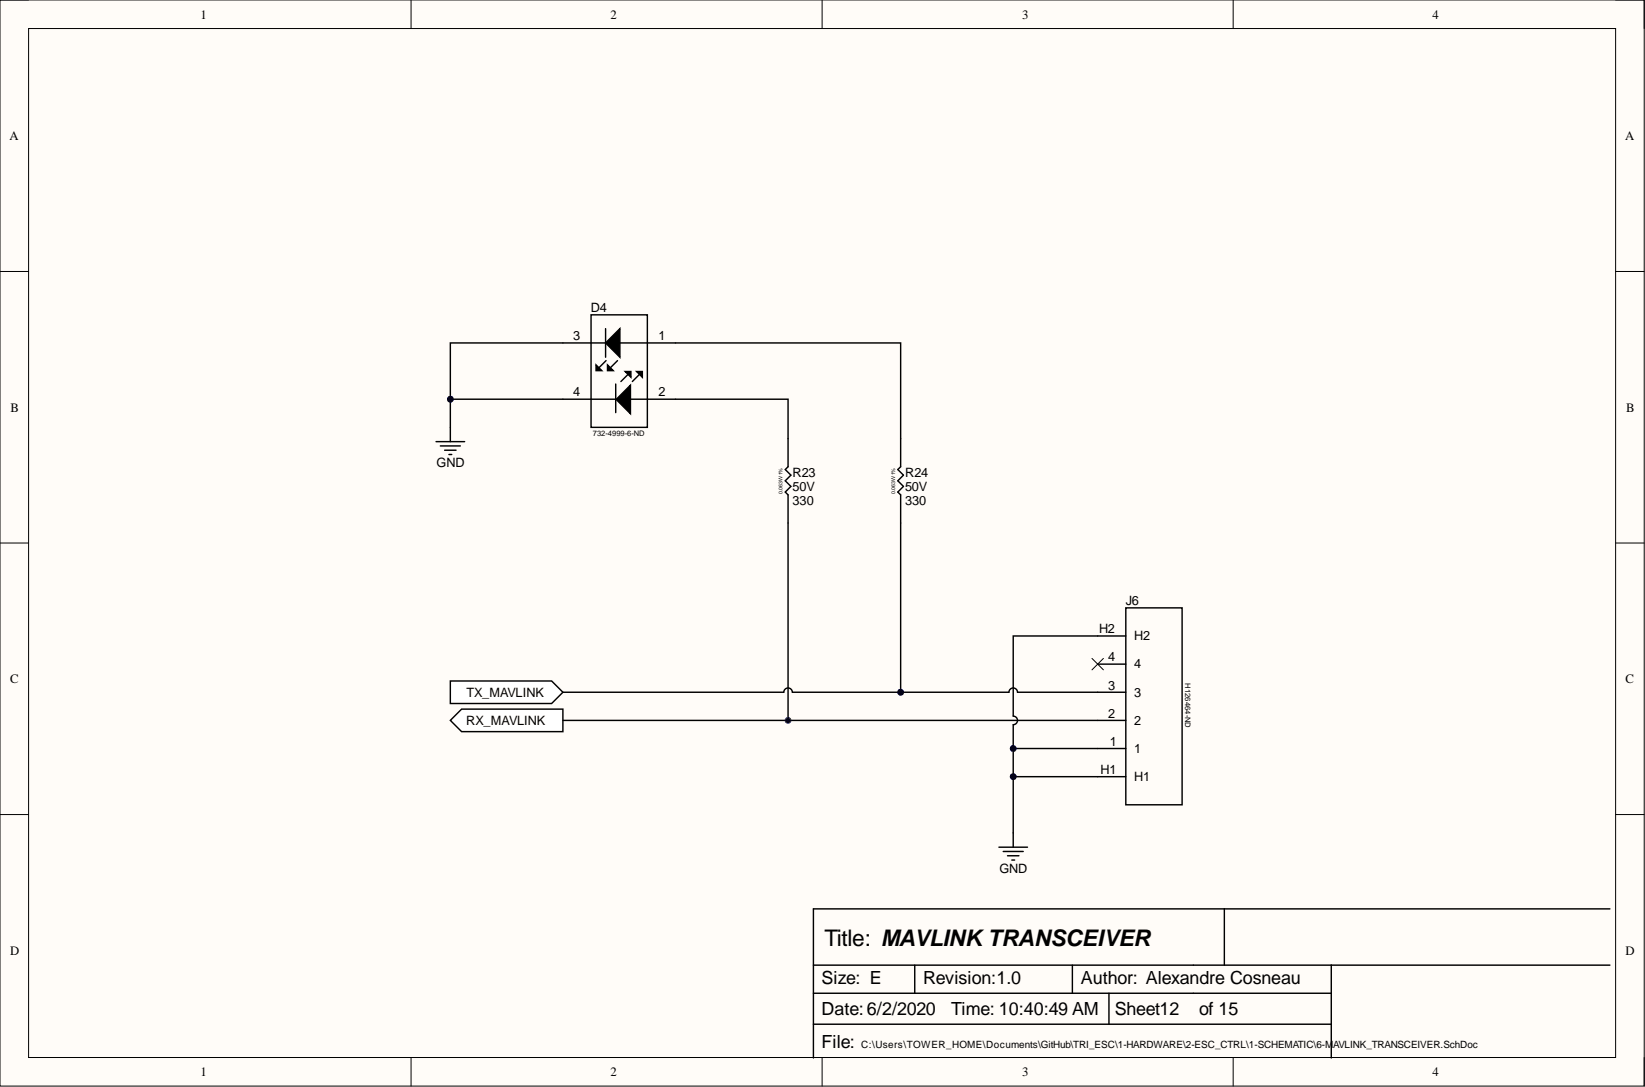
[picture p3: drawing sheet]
<svg xmlns="http://www.w3.org/2000/svg" width="292mm" height="193mm" viewBox="0 0 292 193" stroke-linecap="round" stroke-linejoin="round" font-family="sans-serif">
<defs><g id="words">
<text font-size="4.1" x="146.4" y="167.9">Title: MAVLINK TRANSCEIVER</text>
<g font-size="3.2">
<text x="145.9" y="174.6">Size: E</text>
<text x="163.9" y="174.6">Revision:1.0</text>
<text x="191.9" y="174.6">Author: Alexandre Cosneau</text>
<text x="145.9" y="180.1">Date:6/2/2020</text>
<text x="168.9" y="180.1">Time: 10:40:49 AM</text>
<text x="197.9" y="180.1">Sheet12</text>
<text x="212.9" y="180.1">of 15</text>
<text x="145.9" y="186.1">File:</text>
</g>
<g font-size="2.3">
<text x="35.6" y="3.3">1</text>
<text x="108.4" y="3.3">2</text>
<text x="181.5" y="3.3">3</text>
<text x="254.4" y="3.3">4</text>
<text x="1.7" y="24.9">A</text>
<text x="288.6" y="24.9">A</text>
<text x="104.9" y="55.4">D4</text>
<text x="101.8" y="60.4">3</text>
<text x="117" y="60.4">1</text>
<text x="101.8" y="70.4">4</text>
<text x="117" y="70.4">2</text>
<text x="1.9" y="73.1">B</text>
<text x="288.7" y="73.1">B</text>
<text x="77.5" y="83">GND</text>
<text x="140.7" y="87.2">50V</text>
<text x="140.7" y="89.7">330</text>
<text x="140.7" y="84.6">R23</text>
<text x="160.7" y="87.2">50V</text>
<text x="160.7" y="89.7">330</text>
<text x="160.7" y="84.6">R24</text>
<text x="199.9" y="107.4">J6</text>
<text x="195.1" y="112.4">H2</text>
<text x="201.4" y="113.7">H2</text>
<text x="196.8" y="117.4">4</text>
<text x="201.4" y="118.6">4</text>
<text x="1.8" y="121.3">C</text>
<text x="82.8" y="123.7">TX_MAVLINK</text>
<text x="196.8" y="122.4">3</text>
<text x="201.4" y="123.7">3</text>
<text x="288.7" y="121.3">C</text>
<text x="82.8" y="128.7">RX_MAVLINK</text>
<text x="196.8" y="127.4">2</text>
<text x="201.4" y="128.7">2</text>
<text x="195.4" y="137.4">H1</text>
<text x="197.1" y="132.4">1</text>
<text x="201.4" y="133.7">1</text>
<text x="201.4" y="138.7">H1</text>
<text x="177.5" y="155">GND</text>
<text x="1.8" y="169.5">D</text>
<text x="288.7" y="169.5">D</text>
<text x="35.6" y="191">1</text>
<text x="108.4" y="191">2</text>
<text x="181.5" y="191">3</text>
<text x="254.4" y="191">4</text>
</g>
<g font-size="1.8">
<text x="152.9" y="186">C:\Users\TOWER_HOME\Documents\GitHub\TRI_ESC\1-HARDWARE\2-ESC_CTRL\1-SCHEMATIC\6-M</text>
<text x="236.8" y="186">AVLINK_TRANSCEIVER.SchDoc</text>
</g>
<text font-size="1.4" x="105.3" y="77.4">732-4999-6-ND</text>
<text font-size="1.3" x="210.5" y="121.3" transform="rotate(90 210.5 121.3)">H126464-ND</text>
<g font-size=".9">
<text x="139" y="87.7" transform="rotate(-90 139 87.7)">0.063W1%</text>
<text x="158.9" y="87.7" transform="rotate(-90 158.9 87.7)">0.063W1%</text>
</g>
</g></defs>
<path d="M0 0h292v192.8h-292z" fill-rule="evenodd" fill="#fffcf8"/>
<path d="M0 0h292v192.8h-292z" fill="none" stroke="#000" stroke-width=".18"/>
<path d="M5.1 5.1h281.8v182.6h-281.8z" fill-rule="evenodd" fill="#fffcf8"/>
<g fill="none" stroke="#000" stroke-width=".18">
<path d="M0 0h5.1M73 0v5.1M146 0v5.1M219 0v5.1M286.9 0h5.1v5.1M5.1 5.1h281.8v182.6h-281.8zM0 48.2h5.1M286.9 48.2h5.1M0 96.4h5.1M286.9 96.4h5.1M0 144.6h5.1M286.9 144.6h5.1"/>
<path d="M73 187.7v5.1M146 187.7v5.1M219 187.7v5.1M292 187.7v5.1"/>
</g>
<path d="M144.4 171.3h141.5M144.4 176.3h92M162.4 171.3v5M190.4 171.3v5M196.9 176.3v5.5M217.4 161.3v10M236.4 171.3v16.5M285.9 161.3h-141.5v26.5M144.4 181.8h92" fill="none" stroke="#000" stroke-width=".26"/>
<path d="M80 120.9h18l2 2-2 2h-18z" fill-rule="evenodd" fill="#fff"/>
<path d="M80 120.9h18l2 2-2 2h-18z" fill="none" stroke="#000" stroke-width=".26"/>
<path d="M80 127.9l2-2h18v4h-18z" fill-rule="evenodd" fill="#fff"/>
<g fill="none" stroke="#000" stroke-width=".26">
<path d="M105 55.9h9.9v20h-9.9zM107.5 58.3v5.1M77.4 78.4h5.1M78.2 79.2h3.5M79 79.9h2M80 75.9v2.5M100 60.9h19.9M100 70.9h19.9M105.8 64.8l1.1 1h-1.1zM107.5 60.9l2.6-2.6v5.1zM107.6 64l-1.3 1.3M107.9 64.8l1 1h-1z"/>
<path d="M109.3 68.2v5M109.4 70.9l2.6-2.5v5zM109.6 64l-1.2 1.3M111 66h1v1zM111.5 66.5l-1.2 1.2M113 66h1.1v1zM113.6 66.5l-1.3 1.2M139.9 77.9v5l-.5 .5 1 1-1 1 1 1-1 1 .5 .5v4.9M159.9 77.9v5l-.5 .5 1 1-1 1 1 1-1 1 .5 .5v4.9M79.7 80.7h.5M194.9 112.9h5M194.9 117.9h5"/>
<path d="M199.9 107.9h10v35h-10zM80 127.9l2-2h18v4h-18zM100 127.9h99.9M194.9 122.9h5M199.9 132.9h-20v5h20M177.4 150.4h5.1M178.1 151.2h3.6M178.9 151.9h2M179.7 152.7h.5M179.9 147.9v2.5"/>
</g>
<path d="M107.5 60.9l2.6-2.6v5.1zM105.8 64.8l1.1 1h-1.1zM107.9 64.8l1 1h-1zM111 66h1v1zM109.4 70.9l2.6-2.5v5zM113 66h1.1v1z" fill="#000"/>
<path d="M193.9 116.9l2 2M195.9 116.9l-2 2" fill="none" stroke="#000" stroke-width=".18"/>
<circle cx="179.9" cy="132.9" r=".51" fill="#000080"/>
<circle cx="179.9" cy="132.9" r=".51" fill="none" stroke="#000080" stroke-width=".18"/>
<circle cx="179.9" cy="137.9" r=".51" fill="#000080"/>
<circle cx="179.9" cy="137.9" r=".51" fill="none" stroke="#000080" stroke-width=".18"/>
<path d="M179.9 137.9v10" fill="none" stroke="#000" stroke-width=".26"/>
<circle cx="179.9" cy="137.9" r=".51" fill="#000080"/>
<circle cx="179.9" cy="137.9" r=".51" fill="none" stroke="#000080" stroke-width=".18"/>
<path d="M100 70.9h-20v5" fill="none" stroke="#000" stroke-width=".26"/>
<circle cx="80" cy="70.9" r=".51" fill="#000080"/>
<circle cx="80" cy="70.9" r=".51" fill="none" stroke="#000080" stroke-width=".18"/>
<path d="M100 60.9h-20v10" fill="none" stroke="#000" stroke-width=".26"/>
<circle cx="80" cy="70.9" r=".51" fill="#000080"/>
<circle cx="80" cy="70.9" r=".51" fill="none" stroke="#000080" stroke-width=".18"/>
<path d="M159.9 92.8v30.1" fill="none" stroke="#000" stroke-width=".26"/>
<circle cx="159.9" cy="122.9" r=".51" fill="#000080"/>
<circle cx="159.9" cy="122.9" r=".51" fill="none" stroke="#000080" stroke-width=".18"/>
<path d="M139.9 92.8v35.1" fill="none" stroke="#000" stroke-width=".26"/>
<circle cx="139.9" cy="127.9" r=".51" fill="#000080"/>
<circle cx="139.9" cy="127.9" r=".51" fill="none" stroke="#000080" stroke-width=".18"/>
<path d="M119.9 70.9h20v7M119.9 60.9h40v17M194.9 112.9h-15v14.2a.76 .76 0 0 1 .8 .8 .76 .76 0 0 1-.8 .8v4.2" fill="none" stroke="#000" stroke-width=".26"/>
<circle cx="179.9" cy="132.9" r=".51" fill="#000080"/>
<circle cx="179.9" cy="132.9" r=".51" fill="none" stroke="#000080" stroke-width=".18"/>
<path d="M100 122.9h39.2a.76 .76 0 0 1 .7-.8 .76 .76 0 0 1 .8 .8M140.7 122.9h38.5a.76 .76 0 0 1 .7-.8 .76 .76 0 0 1 .8 .8h14.2" fill="none" stroke="#000" stroke-width=".26"/>
<circle cx="159.9" cy="122.9" r=".51" fill="#000080"/>
<circle cx="159.9" cy="122.9" r=".51" fill="none" stroke="#000080" stroke-width=".18"/>
<use href="#words"/>
</svg>
